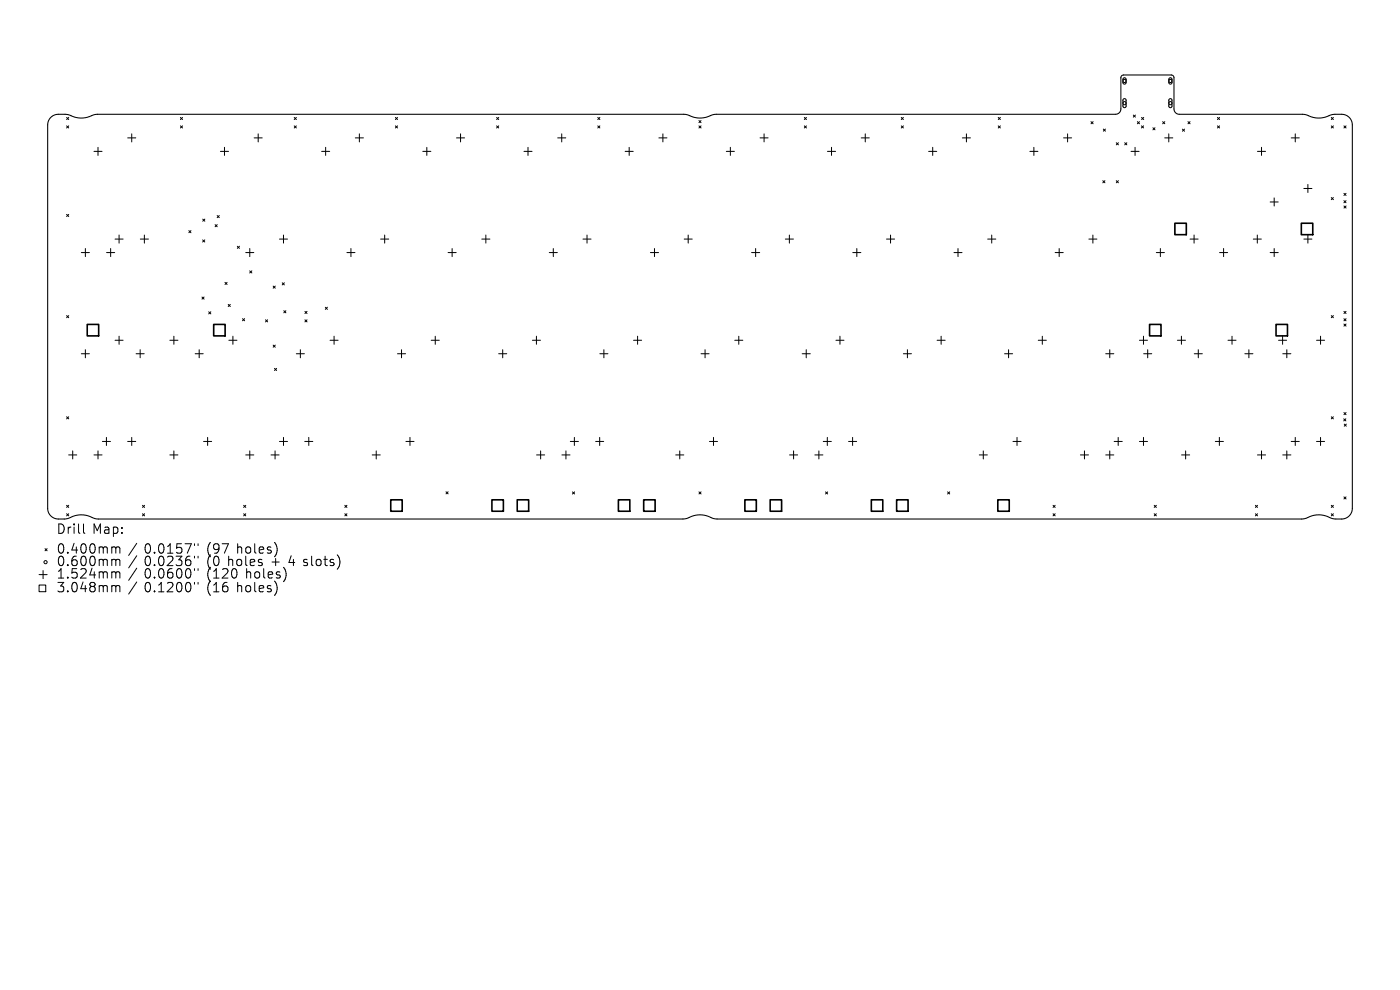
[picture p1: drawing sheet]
<svg xmlns="http://www.w3.org/2000/svg" width="297mm" height="210mm" viewBox="0 0 297 210" stroke-linecap="round" stroke-linejoin="round" font-family="sans-serif">
<defs><g id="words">
<g font-size="2.8">
<text x="12" y="113.7">Drill</text>
<text x="19.6" y="113.7">Map:</text>
<text x="12" y="117.9">0.400mm</text>
<text x="30.6" y="117.9">0.0157&quot;</text>
<text x="43.9" y="117.9">(97</text>
<text x="50.3" y="117.9">holes)</text>
<text x="12" y="120.5">0.600mm</text>
<text x="12" y="123.1">1.524mm</text>
<text x="30.6" y="120.5">0.0236&quot;</text>
<text x="30.6" y="123.1">0.0600&quot;</text>
<text x="43.9" y="120.5">(0</text>
<text x="43.9" y="123.1">(120</text>
<text x="48.4" y="120.5">holes</text>
<text x="52.2" y="123.1">holes)</text>
<text x="57.7" y="120.5">+</text>
<text x="61.5" y="120.5">4 slots)</text>
<text x="12" y="126.1">3.048mm</text>
<text x="30.6" y="126.1">0.1200&quot;</text>
<text x="43.9" y="126.1">(16</text>
<text x="50.3" y="126.1">holes)</text>
</g>
</g></defs>
<path d="M238.3 16.6l.3-.1 .3 .2v.9l-.3 .2-.4-.2zM248.1 16.6l.3-.1 .2 .2v.9l-.2 .2-.4-.2zM10.7 25l.7-.6a4.4 4.4 0 0 1 2.4-.2l.7 .1a5.7 5.7 0 0 0 5.6 0h125.7a5.7 5.7 0 0 0 5.6 0l85.3-.1a1.13 1.13 0 0 0 1.1-1.1v-6.6l.2-.5 .3-.1 10.5 .1 .3 .5v6.6a1.13 1.13 0 0 0 1.1 1.1l26.8 .1a5.7 5.7 0 0 0 5.6 0l.6-.1a4.4 4.4 0 0 1 2.4 .2 2.25 2.25 0 0 1 1.3 2.1v81.3a2.26 2.26 0 0 1-2.3 2.3h-1.6l-.7-.2a5.5 5.5 0 0 0-5.5 .1l-124.7 .1-1-.2a5.5 5.5 0 0 0-5.6 .1l-124.6 .1-1.1-.2a5.5 5.5 0 0 0-5.5 .1l-1.9 .1a2.25 2.25 0 0 1-2.3-2.3v-81.3l.1-.6zM238.3 21l.3-.1 .3 .3v1.4l-.3 .2-.4-.2zM248.1 21l.3-.1 .2 .3v1.4l-.2 .2-.4-.2z" fill="none" stroke="#000" stroke-width=".23"/>
<g fill="none" stroke="#000" stroke-width=".21">
<path d="M14.1 24.9l.5 .5M14.1 26.7l.5 .5M14.6 24.9l-.5 .5M14.6 26.7l-.5 .5M19.9 32.1h1.7M20.8 31.3v1.7M27.1 29.3h1.7M27.9 28.4v1.7M38.3 24.9l.4 .5M38.3 26.7l.4 .5M38.7 24.9l-.4 .5M38.7 26.7l-.4 .5"/>
<path d="M46.8 32.1h1.7M47.6 31.3v1.7M53.9 29.3h1.7M54.8 28.4v1.7M62.4 24.9l.5 .5M62.4 26.7l.5 .5M62.9 24.9l-.5 .5M62.9 26.7l-.5 .5M68.2 32.1h1.7M69.1 31.3v1.7M75.4 29.3h1.7M76.2 28.4v1.7"/>
<path d="M83.9 24.9l.4 .5M83.9 26.7l.4 .5M84.3 24.9l-.4 .5M84.3 26.7l-.4 .5M89.7 32.1h1.7M90.5 31.3v1.7M96.8 29.3h1.8M97.7 28.4v1.7M105.3 24.9l.5 .5M105.3 26.7l.5 .5M105.8 24.9l-.5 .5M105.8 26.7l-.5 .5"/>
<path d="M111.2 32.1h1.7M112 31.3v1.7M118.3 29.3h1.7M119.2 28.4v1.7M126.8 24.9l.5 .5M126.8 26.7l.5 .5M127.3 24.9l-.5 .5M127.3 26.7l-.5 .5M132.6 32.1h1.7M133.5 31.3v1.7M139.8 29.3h1.7M140.6 28.4v1.7"/>
<path d="M148.3 25.6l.4 .4M148.3 26.7l.4 .5M148.7 25.6l-.4 .4M148.7 26.7l-.4 .5M154.1 32.1h1.7M154.9 31.3v1.7M161.2 29.3h1.8M162.1 28.4v1.7M170.6 24.9l.5 .5M170.6 26.7l.5 .5M171.1 24.9l-.5 .5M171.1 26.7l-.5 .5"/>
<path d="M175.5 32.1h1.8M176.4 31.3v1.7M182.7 29.3h1.7M183.6 28.4v1.7M191.2 24.9l.5 .5M191.2 26.7l.5 .5M191.7 24.9l-.5 .5M191.7 26.7l-.5 .5M197 32.1h1.7M197.9 31.3v1.7M204.2 29.3h1.7M205 28.4v1.7"/>
<path d="M211.8 24.9l.4 .5M211.8 26.7l.4 .5M212.2 24.9l-.4 .5M212.2 26.7l-.4 .5M218.5 32.1h1.7M219.3 31.3v1.7M225.6 29.3h1.7M226.5 28.4v1.7M231.4 25.8l.5 .5M231.9 25.8l-.5 .5M234 38.3l.4 .5M234.1 27.4l.4 .4"/>
<path d="M234.4 38.3l-.4 .5M234.5 27.4l-.4 .4M236.8 30.3l.5 .4M236.8 38.3l.5 .5M237.3 30.3l-.5 .4M237.3 38.3l-.5 .5M238.6 30.3l.5 .4M239.1 30.3l-.5 .4M239.9 32.1h1.8M240.4 24.4l.5 .5M240.8 31.3v1.7M240.9 24.4l-.5 .5"/>
<path d="M241.3 25.8l.4 .5M241.7 25.8l-.4 .5M242.1 26.7l.5 .4M242.2 24.9l.4 .5M242.6 26.7l-.5 .4M242.6 24.9l-.4 .5M244.6 27.1l.4 .4M245 27.1l-.4 .4M246.7 25.8l.4 .5M247.1 29.3h1.7M247.1 25.8l-.4 .5M248 28.4v1.7"/>
<path d="M250.8 27.4l.5 .4M251.3 27.4l-.5 .4M252 25.8l.5 .5M252.5 25.8l-.5 .5M258.3 24.9l.4 .5M258.3 26.7l.4 .5M258.7 24.9l-.4 .5M258.7 26.7l-.4 .5M266.8 32.1h1.7M267.6 31.3v1.7M273.9 29.3h1.7M274.8 28.4v1.7"/>
<path d="M276.6 40h1.7M277.5 39.1v1.7M282.4 24.9l.5 .5M282.4 26.7l.5 .5M282.9 24.9l-.5 .5M282.9 26.7l-.5 .5M285.1 26.7l.5 .5M285.6 26.7l-.5 .5M14.1 45.5l.5 .4M14.6 45.5l-.5 .4M17.2 53.6h1.8M18.1 52.7v1.7"/>
<path d="M22.6 53.6h1.7M23.5 52.7v1.7M24.4 50.7h1.7M25.3 49.9v1.7M29.8 50.7h1.7M30.6 49.9v1.7M40.1 48.9l.4 .5M40.5 48.9l-.4 .5M43 50.9l.4 .4M43 46.5l.5 .4M43.4 50.9l-.4 .4M43.5 46.5l-.5 .4"/>
<path d="M45.6 47.7l.5 .4M46.1 45.7l.4 .5M46.1 47.7l-.5 .4M46.5 45.7l-.4 .5M47.7 59.9l.5 .4M48.2 59.9l-.5 .4M50.3 52.2l.5 .5M50.8 52.2l-.5 .5M52.1 53.6h1.7M53 57.5l.4 .4M53 52.7v1.7M53.4 57.5l-.4 .4"/>
<path d="M59.3 50.7h1.7M59.9 60l.4 .4M60.1 49.9v1.7M60.3 60l-.4 .4M73.6 53.6h1.7M74.5 52.7v1.7M80.7 50.7h1.8M81.6 49.9v1.7M95.1 53.6h1.7M95.9 52.7v1.7M102.2 50.7h1.7M103.1 49.9v1.7"/>
<path d="M116.5 53.6h1.7M117.4 52.7v1.7M123.7 50.7h1.7M124.5 49.9v1.7M138 53.6h1.7M138.8 52.7v1.7M145.1 50.7h1.8M146 49.9v1.7M159.4 53.6h1.8M160.3 52.7v1.7M166.6 50.7h1.7M167.5 49.9v1.7"/>
<path d="M180.9 53.6h1.7M181.8 52.7v1.7M188.1 50.7h1.7M188.9 49.9v1.7M202.4 53.6h1.7M203.2 52.7v1.7M209.5 50.7h1.7M210.4 49.9v1.7M223.8 53.6h1.8M224.7 52.7v1.7M231 50.7h1.7M231.9 49.9v1.7"/>
<path d="M245.3 53.6h1.7M246.2 52.7v1.7M252.5 50.7h1.7M253.3 49.9v1.7M258.7 53.6h1.7M259.6 52.7v1.7M265.9 50.7h1.7M266.7 49.9v1.7M269.5 53.6h1.7M269.5 42.8h1.7M270.3 42v1.7M270.3 52.7v1.7"/>
<path d="M276.6 50.7h1.7M277.5 49.9v1.7M282.4 41.9l.5 .5M282.9 41.9l-.5 .5M285.1 42.6l.5 .4M285.1 41l.5 .5M285.1 43.7l.5 .4M285.6 42.6l-.5 .4M285.6 41l-.5 .5M285.6 43.7l-.5 .4M14.1 66.9l.5 .5M14.6 66.9l-.5 .5"/>
<path d="M17.2 75h1.8M18.1 74.2v1.7M24.4 72.2h1.7M25.3 71.3v1.7M28.9 75h1.7M29.7 74.2v1.7M36 72.2h1.7M36.9 71.3v1.7M41.4 75h1.7M42.3 74.2v1.7M42.8 63l.5 .5M43.3 63l-.5 .5"/>
<path d="M44.3 66.1l.4 .5M44.7 66.1l-.4 .5M48.4 64.6l.5 .4M48.6 72.2h1.7M48.9 64.6l-.5 .4M49.4 71.3v1.7M51.4 67.6l.5 .4M51.9 67.6l-.5 .4M56.3 67.8l.5 .5M56.8 67.8l-.5 .5M57.9 60.7l.5 .4M57.9 73.2l.5 .5"/>
<path d="M58.2 78.1l.5 .5M58.4 60.7l-.5 .4M58.4 73.2l-.5 .5M58.7 78.1l-.5 .5M60.2 65.9l.5 .5M60.7 65.9l-.5 .5M62.9 75h1.7M63.7 74.2v1.7M64.7 66.1l.4 .4M64.7 67.8l.4 .5M65.1 66.1l-.4 .4M65.1 67.8l-.4 .5"/>
<path d="M69 65.2l.5 .4M69.5 65.2l-.5 .4M70 72.2h1.7M70.9 71.3v1.7M84.3 75h1.7M85.2 74.2v1.7M91.5 72.2h1.7M92.3 71.3v1.7M105.8 75h1.7M106.6 74.2v1.7M112.9 72.2h1.8M113.8 71.3v1.7"/>
<path d="M127.3 75h1.7M128.1 74.2v1.7M134.4 72.2h1.7M135.3 71.3v1.7M148.7 75h1.7M149.6 74.2v1.7M155.9 72.2h1.7M156.7 71.3v1.7M170.2 75h1.7M171 74.2v1.7M177.3 72.2h1.8M178.2 71.3v1.7"/>
<path d="M191.6 75h1.8M192.5 74.2v1.7M198.8 72.2h1.7M199.7 71.3v1.7M213.1 75h1.7M214 74.2v1.7M220.3 72.2h1.7M221.1 71.3v1.7M234.6 75h1.7M235.4 74.2v1.7M241.7 72.2h1.7M242.6 71.3v1.7"/>
<path d="M242.6 75h1.7M243.5 74.2v1.7M249.8 72.2h1.7M250.6 71.3v1.7M253.4 75h1.7M254.2 74.2v1.7M260.5 72.2h1.7M261.4 71.3v1.7M264.1 75h1.7M264.9 74.2v1.7M271.2 72.2h1.8M272.1 71.3v1.7"/>
<path d="M272.1 75h1.8M273 74.2v1.7M279.3 72.2h1.7M280.1 71.3v1.7M282.4 66.9l.5 .5M282.9 66.9l-.5 .5M285.1 66.1l.5 .4M285.1 67.6l.5 .5M285.1 68.7l.5 .5M285.6 68.7l-.5 .5M285.6 66.1l-.5 .4M285.6 67.6l-.5 .5"/>
<path d="M14.1 88.4l.5 .5M14.6 96.5h1.7M14.6 88.4l-.5 .5M15.4 95.6v1.8M19.9 96.5h1.7M20.8 95.6v1.8M21.7 93.6h1.7M22.6 92.8v1.7M27.1 93.6h1.7M27.9 92.8v1.7M36 96.5h1.7M36.9 95.6v1.8"/>
<path d="M43.2 93.6h1.7M44 92.8v1.7M52.1 96.5h1.7M53 95.6v1.8M57.5 96.5h1.7M58.4 95.6v1.8M59.3 93.6h1.7M60.1 92.8v1.7M64.6 93.6h1.8M65.5 92.8v1.7M79 96.5h1.7M79.8 95.6v1.8"/>
<path d="M86.1 93.6h1.7M87 92.8v1.7M113.8 96.5h1.8M114.7 95.6v1.8M119.2 96.5h1.7M120.1 95.6v1.8M121 93.6h1.7M121.9 92.8v1.7M126.4 93.6h1.7M127.2 92.8v1.7M143.3 96.5h1.8M144.2 95.6v1.8"/>
<path d="M150.5 93.6h1.7M151.4 92.8v1.7M167.5 96.5h1.7M168.4 95.6v1.8M172.9 96.5h1.7M173.7 95.6v1.8M174.7 93.6h1.7M175.5 92.8v1.7M180 93.6h1.7M180.9 92.8v1.7M207.7 96.5h1.8M208.6 95.6v1.8"/>
<path d="M214.9 93.6h1.7M215.8 92.8v1.7M229.2 96.5h1.7M230.1 95.6v1.8M234.6 96.5h1.7M235.4 95.6v1.8M236.4 93.6h1.7M237.2 92.8v1.7M241.7 93.6h1.7M242.6 92.8v1.7M250.7 96.5h1.7M251.5 95.6v1.8"/>
<path d="M257.8 93.6h1.7M258.7 92.8v1.7M266.8 96.5h1.7M267.6 95.6v1.8M272.1 96.5h1.8M273 95.6v1.8M273.9 93.6h1.7M274.8 92.8v1.7M279.3 93.6h1.7M280.1 92.8v1.7M282.4 88.4l.5 .5M282.9 88.4l-.5 .5"/>
<path d="M285.1 88.8l.4 .5M285.1 87.5l.5 .5M285.2 90l.4 .4M285.5 88.8l-.4 .5M285.6 87.5l-.5 .5M285.6 90l-.4 .4M9.5 116.4l.5 .4M10 116.4l-.5 .4M14.1 107.2l.5 .4M14.1 109l.5 .4M14.6 107.2l-.5 .4M14.6 109l-.5 .4"/>
<path d="M17.7 111.1v1.8l.3 .2M24.3 116l.3 .3M24.3 118.7l.3 .2M24.6 116.3v1M24.6 118.9v1.1M24.6 116.3l.3-.3 .4 .1 .1 1.2M24.6 118.9l.3-.2h.4l.1 1.3M29 115.3l-1.7 2.5M29 117.9l-1.7 2.6M30.2 107.2l.5 .4M30.2 109l.5 .4M30.7 107.2l-.5 .4"/>
<path d="M30.7 109l-.5 .4M41.3 115.3v.4M41.3 118v.4M42 115.3v.4M42 118v.4M51.7 107.2l.4 .4M51.7 109l.4 .4M52.1 107.2l-.4 .4M52.1 109l-.4 .4M58.7 115.9v1.4M73.2 107.2l.4 .4M73.2 109l.4 .4"/>
<path d="M73.6 107.2l-.4 .4M73.6 109l-.4 .4M94.6 104.3l.5 .5M95.1 104.3l-.5 .5M121.4 104.3l.5 .5M121.9 104.3l-.5 .5M148.3 104.3l.4 .5M148.7 104.3l-.4 .5M175.1 104.3l.5 .5M175.6 104.3l-.5 .5M201 104.3l.5 .5M201.5 104.3l-.5 .5"/>
<path d="M223.4 107.2l.4 .4M223.4 109l.4 .4M223.8 107.2l-.4 .4M223.8 109l-.4 .4M244.9 107.2l.4 .4M244.9 109l.4 .4M245.3 107.2l-.4 .4M245.3 109l-.4 .4M266.3 107.2l.5 .4M266.3 109l.5 .4M266.8 107.2l-.5 .4M266.8 109l-.5 .4"/>
<path d="M282.4 107.2l.5 .4M282.4 109l.5 .4M282.9 107.2l-.5 .4M282.9 109l-.5 .4M285.1 105.4l.5 .5M285.6 105.4l-.5 .5M8.3 121.9h1.7M8.3 124.1h1.4v1.4h-1.4zM9.1 121v1.8M24.3 121.3l.3 .3M24.3 124.2l.3 .3M24.6 121.6v1"/>
<path d="M24.6 124.5v1M24.6 121.6l.3-.3 .4 .1 .1 1.2M24.6 124.5l.3-.3 .4 .1 .1 1.2M29 120.5l-1.7 2.6M29 123.4l-1.7 2.6M41.3 120.6v.4M41.3 123.5v.4M42 120.6v.4M42 123.5v.4M58.8 124.6l-.1 .8M60.7 121.7l-.1 .8"/>
<circle cx="238.6" cy="17.2" r=".34"/>
<circle cx="248.3" cy="17.2" r=".34"/>
<circle cx="238.6" cy="21.9" r=".34"/>
<circle cx="248.3" cy="21.9" r=".34"/>
<circle cx="9.7" cy="119.3" r=".34"/>
</g>
<g fill="none" stroke="#000" stroke-width=".34">
<path d="M249.2 47.4h2.5v2.4h-2.5zM276.1 47.4h2.4v2.4h-2.4zM18.5 68.8h2.4v2.4h-2.4zM45.3 68.8h2.5v2.4h-2.5zM243.9 68.8h2.4v2.4h-2.4zM270.7 68.8h2.4v2.4h-2.4zM82.9 106h2.4v2.5h-2.4zM104.4 106h2.4v2.5h-2.4zM109.7 106h2.5v2.5h-2.5zM131.2 106h2.4v2.5h-2.4zM136.6 106h2.4v2.5h-2.4zM158 106h2.4v2.5h-2.4z"/>
<path d="M163.4 106h2.4v2.5h-2.4zM184.8 106h2.5v2.5h-2.5zM190.2 106h2.4v2.5h-2.4zM211.7 106h2.4v2.5h-2.4z"/>
</g>
<use href="#words"/>
</svg>
